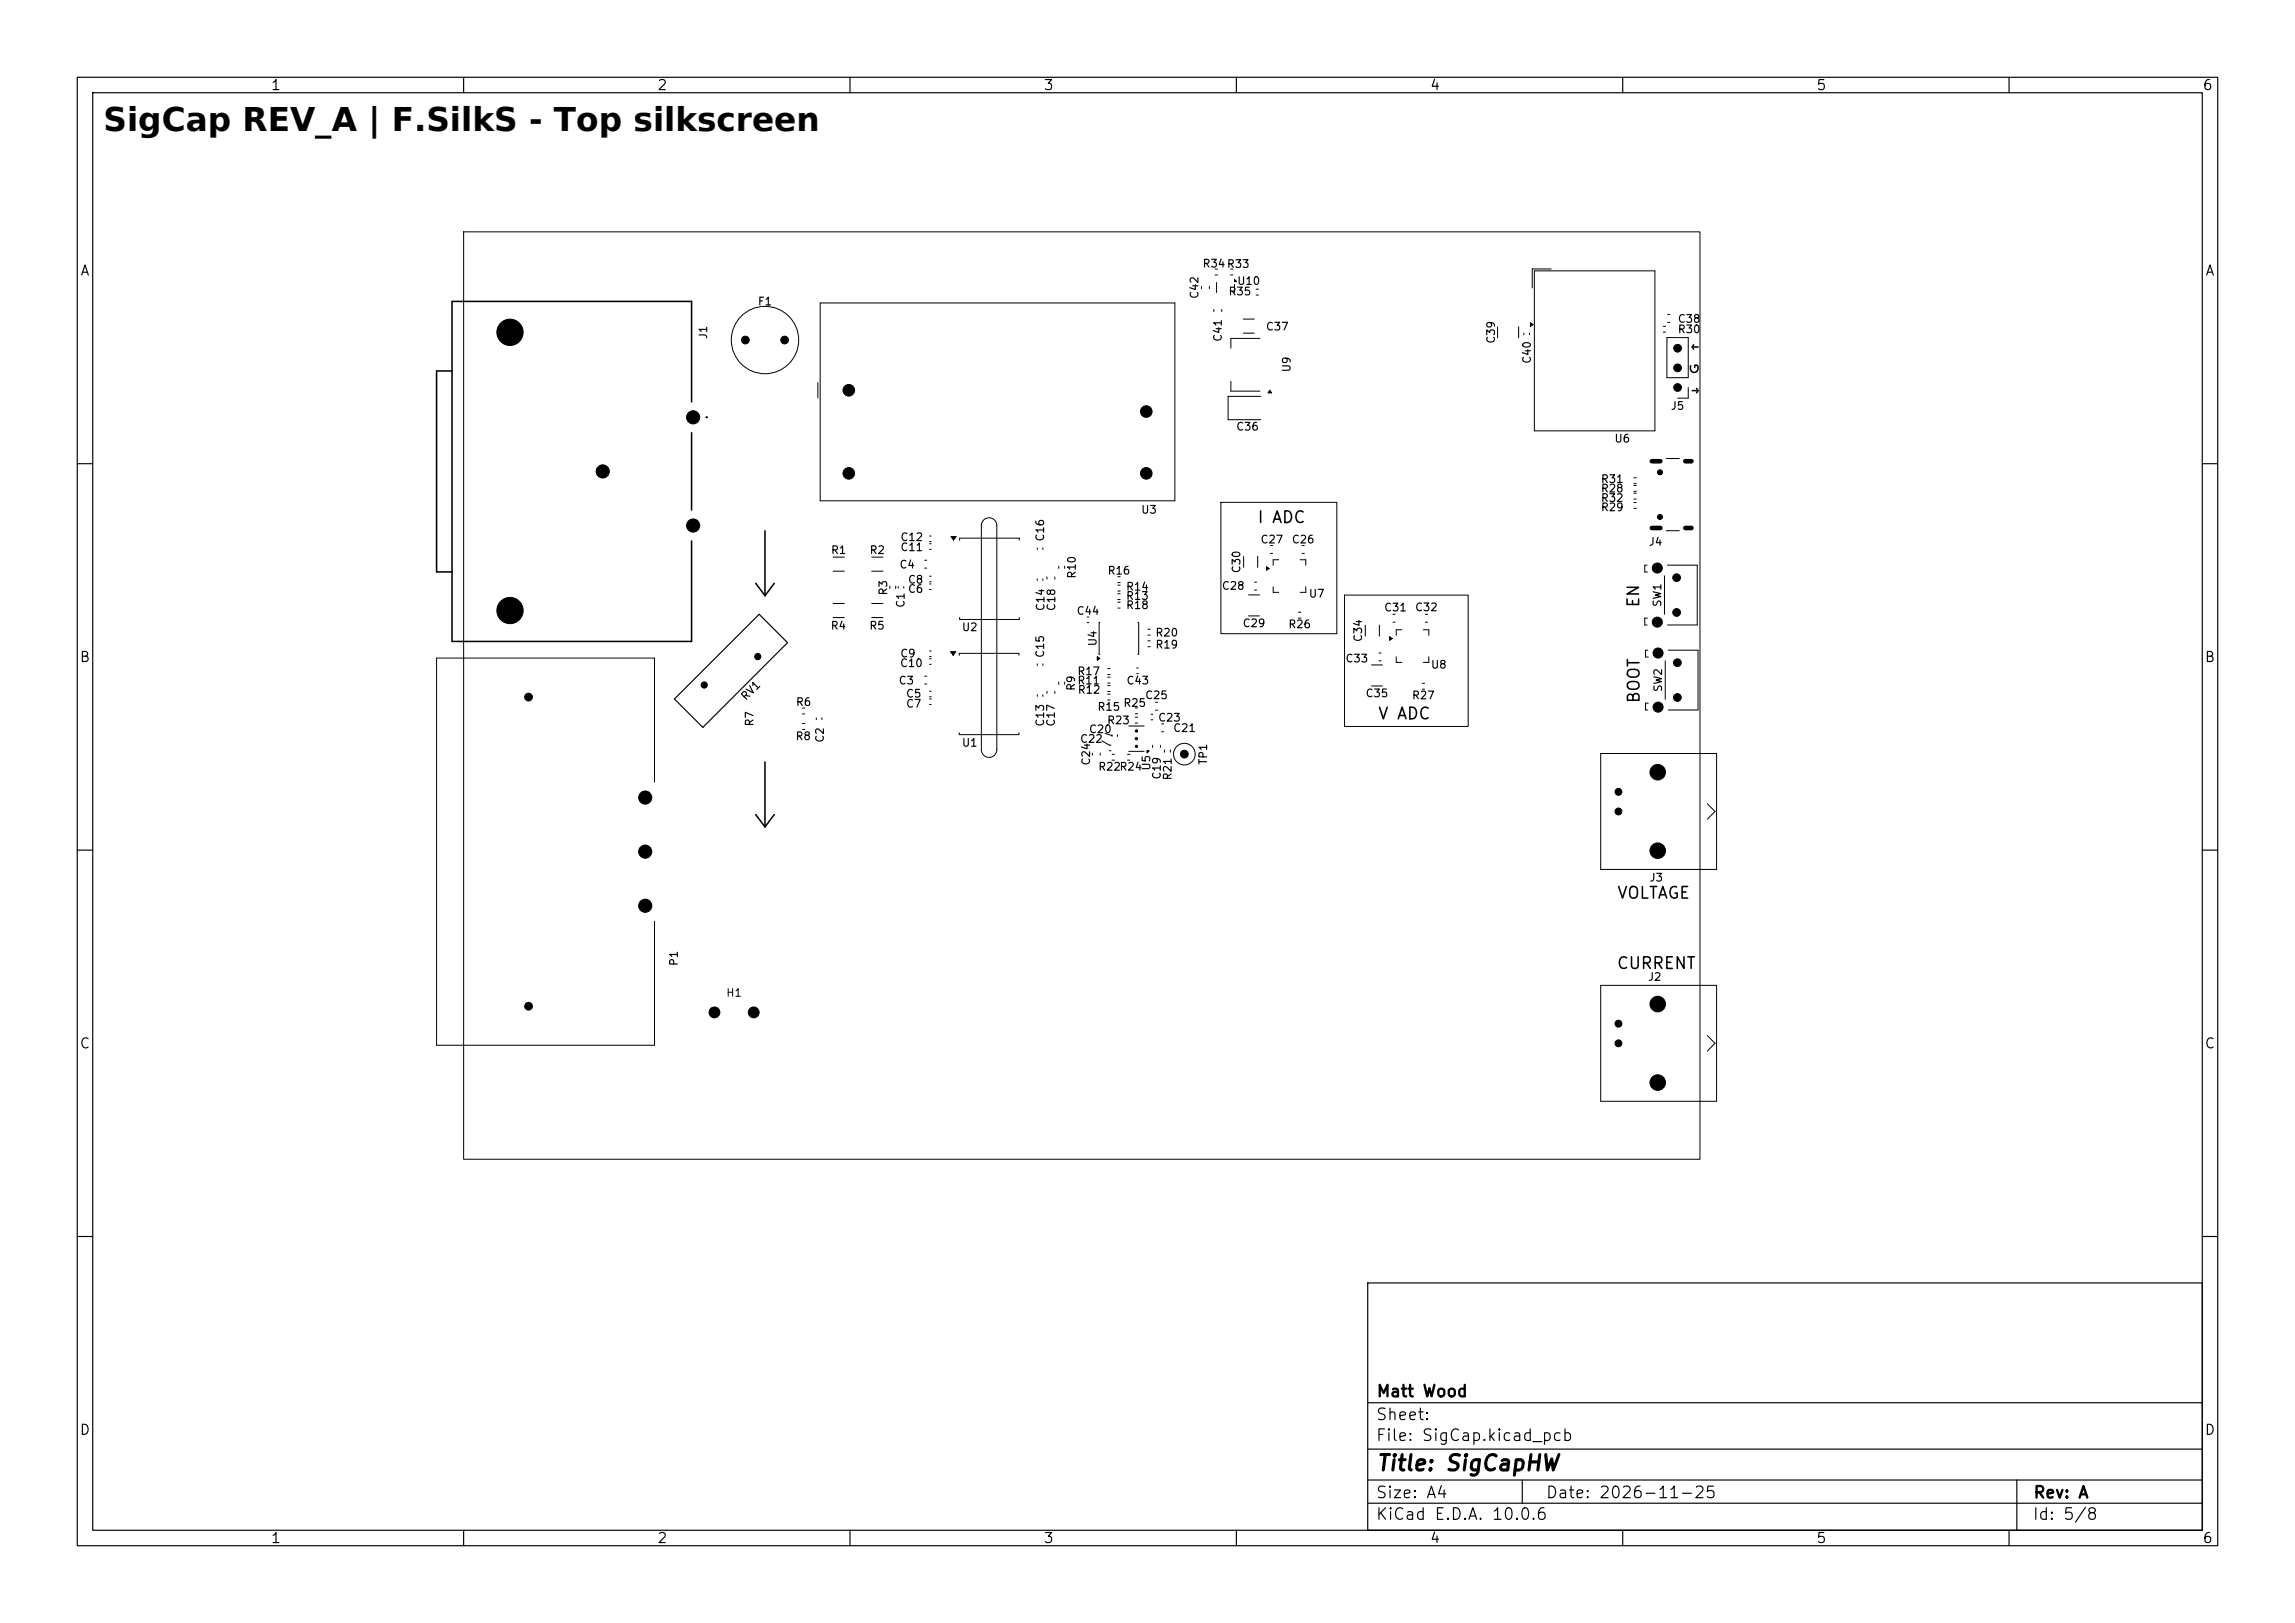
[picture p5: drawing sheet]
<svg xmlns="http://www.w3.org/2000/svg" width="297mm" height="210mm" viewBox="0 0 297 210" stroke-linecap="round" stroke-linejoin="round" font-family="sans-serif">
<defs><g id="words">
<text font-size="4.2" x="13.4" y="16.9">SigCap REV_A | F.SilkS - Top silkscreen</text>
<text font-size="2" x="178" y="190.8">Title: SigCapHW</text>
<g font-size="1.5">
<text x="162.6" y="68.1">I ADC</text>
<text x="212.5" y="78.7" transform="rotate(-90 212.5 78.7)">EN</text>
<text x="178.2" y="93.5">V ADC</text>
<text x="212.6" y="91.1" transform="rotate(-90 212.6 91.1)">BOOT</text>
<text x="209.2" y="116.7">VOLTAGE</text>
<text x="209.1" y="125.8">CURRENT</text>
<text x="178" y="184.1">Sheet:</text>
<text x="178" y="181.1">Matt Wood</text>
<text x="178" y="186.8">File: SigCap.kicad_pcb</text>
<text x="178" y="197">KiCad E.D.A. 10.0.6</text>
<text x="178" y="194.2">Size: A4</text>
<text x="200" y="194.2">Date: 2026-11-25</text>
<text x="263" y="197">Id: 5/8</text>
<text x="263" y="194.2">Rev: A</text>
</g>
<g font-size="1.3">
<text x="35" y="12">1</text>
<text x="85" y="12">2</text>
<text x="135" y="12">3</text>
<text x="185" y="12">4</text>
<text x="235" y="12">5</text>
<text x="285" y="12">6</text>
<text x="10.3" y="36">A</text>
<text x="285.3" y="36">A</text>
<text x="10.2" y="86">B</text>
<text x="285.2" y="86">B</text>
<text x="10.2" y="136">C</text>
<text x="285.2" y="136">C</text>
<text x="10.2" y="186">D</text>
<text x="285.2" y="186">D</text>
<text x="35" y="200">1</text>
<text x="85" y="200">2</text>
<text x="135" y="200">3</text>
<text x="185" y="200">4</text>
<text x="235" y="200">5</text>
<text x="285" y="200">6</text>
</g>
<g font-size="1">
<text x="155.5" y="34.9">R34R33</text>
<text x="98" y="39.8">F1</text>
<text x="155.3" y="38.8" transform="rotate(-90 155.3 38.8)">C42</text>
<text x="158.9" y="38.5">R35</text>
<text x="160" y="37.1">U10</text>
<text x="91.8" y="44" transform="rotate(-90 91.8 44)">J1</text>
<text x="158.4" y="44.3" transform="rotate(-90 158.4 44.3)">C41</text>
<text x="163.7" y="43">C37</text>
<text x="193.7" y="44.6" transform="rotate(-90 193.7 44.6)">C39</text>
<text x="198.4" y="47.2" transform="rotate(-90 198.4 47.2)">C40</text>
<text x="217" y="43.4">R30</text>
<text x="217" y="42">C38</text>
<text x="220.1" y="46" transform="rotate(-90 220.1 46)">↑</text>
<text x="167.3" y="48.3" transform="rotate(-90 167.3 48.3)">U9</text>
<text x="216.1" y="53.3">J5</text>
<text x="220.1" y="51.6" transform="rotate(-90 220.1 51.6)">↓</text>
<text x="220.1" y="48.6" transform="rotate(-90 220.1 48.6)">G</text>
<text x="159.9" y="56">C36</text>
<text x="208.8" y="57.5">U6</text>
<text x="207.1" y="62.7">R31</text>
<text x="207.1" y="65.2">R32</text>
<text x="207.1" y="64">R28</text>
<text x="107.5" y="71.9">R1</text>
<text x="112.5" y="71.9">R2</text>
<text x="116.4" y="70.3">C12</text>
<text x="116.4" y="71.6">C11</text>
<text x="135.4" y="70.2" transform="rotate(-90 135.4 70.2)">C16</text>
<text x="147.6" y="66.7">U3</text>
<text x="163" y="70.6">C27</text>
<text x="167.1" y="70.6">C26</text>
<text x="207.1" y="66.4">R29</text>
<text x="213.3" y="70.9">J4</text>
<text x="115.1" y="77.1" transform="rotate(-90 115.1 77.1)">R3</text>
<text x="116.3" y="73.8">C4</text>
<text x="117.4" y="77">C6</text>
<text x="117.4" y="75.8">C8</text>
<text x="139.5" y="75" transform="rotate(-90 139.5 75)">R10</text>
<text x="143.3" y="74.6">R16</text>
<text x="145.6" y="76.7">R14</text>
<text x="145.6" y="77.9">R13</text>
<text x="158" y="76.6">C28</text>
<text x="160.8" y="74.3" transform="rotate(-90 160.8 74.3)">C30</text>
<text x="169.3" y="77.6">U7</text>
<text x="107.4" y="81.7">R4</text>
<text x="112.4" y="81.7">R5</text>
<text x="117.3" y="78.7" transform="rotate(-90 117.3 78.7)">C1</text>
<text x="124.4" y="81.9">U2</text>
<text x="135.4" y="79.2" transform="rotate(-90 135.4 79.2)">C14</text>
<text x="136.8" y="79.2" transform="rotate(-90 136.8 79.2)">C18</text>
<text x="139.2" y="79.8">C44</text>
<text x="142.2" y="83.7" transform="rotate(-90 142.2 83.7)">U4</text>
<text x="145.6" y="79.1">R18</text>
<text x="149.4" y="82.6">R20</text>
<text x="160.7" y="81.4">C29</text>
<text x="166.6" y="81.5">R26</text>
<text x="176.5" y="83.2" transform="rotate(-90 176.5 83.2)">C34</text>
<text x="179" y="79.4">C31</text>
<text x="183" y="79.3">C32</text>
<text x="215.2" y="78.6" transform="rotate(-90 215.2 78.6)">SW1</text>
<text x="116.2" y="88.8">C3</text>
<text x="116.4" y="86.6">C10</text>
<text x="116.4" y="85.3">C9</text>
<text x="135.4" y="85.2" transform="rotate(-90 135.4 85.2)">C15</text>
<text x="139.3" y="87.6">R17</text>
<text x="139.3" y="88.8">R11</text>
<text x="139.4" y="89.5" transform="rotate(-90 139.4 89.5)">R9</text>
<text x="145.7" y="88.8">C43</text>
<text x="149.4" y="84.2">R19</text>
<text x="174" y="86">C33</text>
<text x="185.1" y="86.8">U8</text>
<text x="215.3" y="89.6" transform="rotate(-90 215.3 89.6)">SW2</text>
<text x="96.6" y="90.9" transform="rotate(-45 96.6 90.9)">RV1</text>
<text x="97.8" y="94.1" transform="rotate(-90 97.8 94.1)">R7</text>
<text x="102.9" y="91.6">R6</text>
<text x="117.2" y="91.8">C7</text>
<text x="117.2" y="90.5">C5</text>
<text x="135.4" y="94.1" transform="rotate(-90 135.4 94.1)">C13</text>
<text x="136.8" y="94.1" transform="rotate(-90 136.8 94.1)">C17</text>
<text x="139.4" y="90">R12</text>
<text x="140.8" y="95.1">C20</text>
<text x="141.9" y="92.2">R15</text>
<text x="143.2" y="94">R23</text>
<text x="145.3" y="91.7">R25</text>
<text x="148.1" y="90.7">C25</text>
<text x="149.8" y="93.6">C23</text>
<text x="151.7" y="95">C21</text>
<text x="176.6" y="90.5">C35</text>
<text x="182.6" y="90.7">R27</text>
<text x="102.9" y="96">R8</text>
<text x="106.9" y="96.2" transform="rotate(-90 106.9 96.2)">C2</text>
<text x="124.4" y="96.9">U1</text>
<text x="139.7" y="96.4">C22</text>
<text x="141.3" y="99.1" transform="rotate(-90 141.3 99.1)">C24</text>
<text x="142" y="100">R22R24</text>
<text x="149.1" y="99.8" transform="rotate(-90 149.1 99.8)">U5</text>
<text x="150.5" y="101" transform="rotate(-90 150.5 101)">C19</text>
<text x="151.9" y="101.1" transform="rotate(-90 151.9 101.1)">R21</text>
<text x="156.5" y="99" transform="rotate(-90 156.5 99)">TP1</text>
<text x="213.4" y="114.3">J3</text>
<text x="88" y="125.1" transform="rotate(-90 88 125.1)">P1</text>
<text x="93.9" y="129.2">H1</text>
<text x="213.2" y="127.2">J2</text>
</g>
</g></defs>
<g fill="none" stroke="#000" stroke-width=".15">
<path d="M10 10h277v190h-277zM12 12h273v186h-273zM60 10v2M110 10v2M160 10v2M210 10v2M260 10v2M10 60h2M98.2 79.5l3.7 3.7-10.9 10.9-3.7-3.7zM285 60h2M10 110h2M285 110h2"/>
<path d="M10 160h2M177 166h108v32h-108zM285 160h2M60 198v2M110 198v2M160 198v2M177 194.5h108M177 191.5h108M177 187.5h108M177 181.5h108M197 191.5v3M210 198v2"/>
<path d="M260 198v2M261 191.5v6.5"/>
</g>
<path d="M58.5 48h-2v26h2M89.5 52v-13h-31v44h31v-13M89.5 56v10M97.8 75.5l1.2 1.6M99 68.7v8.4M100.2 75.5l-1.2 1.6M99 98.6v8.4M97.8 105.4l1.2 1.6M100.2 105.4l-1.2 1.6" fill="none" stroke="#000" stroke-width=".2"/>
<g fill="none" stroke="#000" stroke-width=".13">
<path d="M60 30h160v120h-160zM106.1 39.2h45.9v25.6h-45.9zM155.5 37.1v.2M156.5 37.1v.2M157.2 34.8h.4M157.2 35.6h.4M157.4 36.6v1.3M159.2 34.8h.4M159.2 35.6h.4M159.8 36.2l.2 .2h-.2zM159.8 36.8v1.1M162.6 37.4h.3"/>
<path d="M162.6 38.2h.3M198.6 35.1h15.6v20.7h-15.6zM200.7 34.8h-2.4v2.5M105.8 49.5v2M157.1 40v.3M158.1 40v.3M159.3 49.4v1.2h3.7M160.9 41.3h1.4M160.9 43.1h1.4M163 43.8h-3.7v1.3M163.2 51.3h-4.3v3h4.3M164.3 50.5l.3 .3h-.5z"/>
<path d="M193.8 42.3v1.4M196.5 42.3v1.4M197.2 43.1v.2M197.9 43.1v.2M198.1 41.8l.3 .2-.3 .2zM215.2 42.2h.4M215.2 43h.4M215.6 59.3h1.7M215.7 43.7h2.8v5.2h-2.8zM215.8 40.7h.3M215.8 41.7h.3M218.5 50.1v1.4h-1.4"/>
<path d="M107.8 72.1h1.5M107.8 73.9h1.5M107.8 78.1h1.5M107.8 79.9h1.5M112.8 72.1h1.5M112.8 73.9h1.5M112.8 78.1h1.5M112.8 79.9h1.5M115.2 75.8v.4M115.9 75.8v.4M116.2 75.9v.2M117 75.9v.2"/>
<path d="M119.7 72.5h.2M119.7 73.5h.2M120.3 75.6h.2M120.3 76.3h.2M120.3 70.4h.2M120.3 71.1h.2M120.3 69.4h.2M120.3 70.1h.2M120.3 74.6h.2M120.3 75.3h.2M123.1 69.4h.6l-.3 .5zM124.2 69.9v-.3h7.7v.3"/>
<path d="M124.2 79.9v.3h7.7v-.3M127.3 67.3a1 1 0 0 1 1.1-.2 1 1 0 0 1 .6 .9v29a1 1 0 0 1-1 1 1 1 0 0 1-1-1v-29l.1-.3zM134.2 70.9v.2M134.2 74.9v.2M135 70.9v.2M135 74.9v.2M135.5 74.7v.2M136.5 74.7v.2M137 73.2v.4M137.8 73.2v.4M140.7 79.8h.2M144.7 74.6h.3"/>
<path d="M144.7 75.4h.3M144.7 77.9h.3M144.7 78.7h.3M144.7 75.7h.3M144.7 76.5h.3M144.7 76.8h.3M144.7 77.6h.3M158 65h15v17h-15zM160.9 72v1.4M161.6 77h1.4M161.6 79.7h1.4M162.3 75.3h.3"/>
<path d="M162.3 76.3h.3M162.8 72v1.4M163.9 73.3l.3 .3-.3 .2zM164.4 70.6h.3M164.4 71.6h.3M164.8 75.9v.7h.7M165.5 72.4h-.7v.8M168 80h.4M168 79.2h.4M168.3 72.4h.7v.8M168.5 70.6h.3M168.5 71.6h.3"/>
<path d="M169 75.9v.7h-.7M174 77h16v17h-16zM180.3 79.5h.2M184.5 79.5h.2M211.4 62.8h.4M211.4 63.6h.4M211.4 63.8h.4M211.4 64.6h.4M211.4 61.8h.4M211.4 62.6h.4M211.4 65h.4M211.4 65.8h.4"/>
<path d="M213.2 73.1h-.3v.9h.3M213.2 80h-.3v.9h.3M215.4 74.5v5M215.6 68.7h1.7M215.8 73.1h3.8v7.8h-3.8M103.8 91.6h.4M103.8 92.4h.4M103.8 93.6h.4M103.8 94.4h.4M105.6 92.9v.2M106.4 92.9v.2M119.7 87.5h.2"/>
<path d="M119.7 88.5h.2M120.3 90.4h.2M120.3 91.2h.2M120.3 89.4h.2M120.3 90.2h.2M120.3 85.2h.2M120.3 86h.2M120.3 84.2h.2M120.3 85h.2M123 84.3h.7l-.3 .5zM124.1 84.8v-.3h7.8v.3M124.1 94.8v.3h7.8v-.3"/>
<path d="M134.2 85.9v.2M134.2 89.9v.2M135 85.9v.2M135 89.9v.2M135.5 89.5v.2M136.5 89.5v.2M137 88.2v.4M137.8 88.2v.4M140.7 80.6h.2M141.4 97.4v.3M142 85l.3 .2-.3 .2zM142.3 80.5h-.1v4.2h.1"/>
<path d="M142.4 97.4v.3M142.6 95.9l1 .5h.2M143 94.9l.9 .3M143.3 86.5h.4M143.3 87.3h.4M143.3 89.8h.4M143.3 90.6h.4M143.3 87.6h.4M143.3 88.4h.4M143.3 88.7h.4M143.3 89.5h.4M143.6 97.1h.2"/>
<path d="M143.9 95.1v.2M143.9 97.6h.3M143.9 98.4h.3M144.6 95.1v.2M145.9 97.6h.3M145.9 98.4h.3M146.1 93.9h2M146.1 97.2h2M146.9 92.4h.3M146.9 92.8h.3M146.9 93.6h.3M146.9 91.6h.3"/>
<path d="M147.1 86.4h.2M147.1 87.2h.2M147.3 80.5h.1v4.2h-.1M148.4 97.1h.3l-.3 .3zM148.5 81.4h.4M148.5 82.2h.4M148.5 82.9h.4M148.5 83.7h.4M149 92.4h.2M149 93.1h.2M149.2 96.4v.3M149.5 91.9h.3"/>
<path d="M149.5 90.9h.3M150.2 96.4v.3M150.3 93.7h.3M150.3 94.7h.3M150.7 97v.3M151.4 97v.3M176.7 80.9v1.4M177.5 86h1.4M177.5 88.8h1.4M178.5 84.5h.2M178.5 85.5h.2M178.5 80.9v1.4"/>
<path d="M179.8 82.4l.4 .2-.4 .3zM180.3 80.5h.2M180.7 85v.7h.7M181.4 81.5h-.7v.7M184 88.4h.4M184 89.2h.4M184.2 81.5h.7v.7M184.5 80.5h.2M184.9 85v.7h-.7M207.1 97.5h15.1v15h-15.1zM213.3 84.1h-.3v.9h.3M213.3 91h-.3v.9h.3"/>
<path d="M215.5 85.5v5M215.9 84.1h3.8v7.8h-3.8M84.7 101.2v-16h-28.2v50.1h28.2v-16.1M220.9 104l1 1-1 1M207.1 127.5h15.1v15h-15.1zM220.9 134l1 1-1 1"/>
<circle cx="91.4" cy="54" r=".05"/>
<circle cx="99" cy="44" r="4.4"/>
<circle cx="153.3" cy="97.6" r="1.4"/>
</g>
<path d="M159.8 36.2l.2 .2h-.2zM164.3 50.5l.3 .3h-.5zM198.1 41.8l.3 .2-.3 .2zM123.1 69.4h.6l-.3 .5zM163.9 73.3l.3 .3-.3 .2zM123 84.3h.7l-.3 .5zM142 85l.3 .2-.3 .2zM148.4 97.1h.3l-.3 .3zM179.8 82.4l.4 .2-.4 .3z" fill="#000"/>
<g fill="#000" stroke="#000" stroke-width=".13">
<circle cx="66" cy="43" r="1.7"/>
<circle cx="89.7" cy="54" r=".85"/>
<circle cx="91.4" cy="54" r=".05"/>
<circle cx="91.5" cy="54" r=".05"/>
<circle cx="96.5" cy="44" r=".5"/>
<circle cx="101.5" cy="44" r=".5"/>
<circle cx="109.8" cy="50.5" r=".75"/>
<circle cx="148.3" cy="53.2" r=".75"/>
<circle cx="217.1" cy="45.1" r=".5"/>
<circle cx="217.1" cy="50.1" r=".5"/>
<circle cx="217.1" cy="47.6" r=".5"/>
<circle cx="66" cy="79" r="1.7"/>
<circle cx="78" cy="61" r=".85"/>
<circle cx="89.7" cy="68" r=".85"/>
<circle cx="109.8" cy="61.2" r=".75"/>
<circle cx="148.3" cy="61.2" r=".75"/>
<circle cx="214.5" cy="73.5" r=".65"/>
<circle cx="214.8" cy="61.1" r=".32"/>
<circle cx="214.8" cy="66.9" r=".32"/>
<circle cx="217" cy="79.2" r=".5"/>
<circle cx="217" cy="74.8" r=".5"/>
<circle cx="68.4" cy="90.2" r=".5"/>
<circle cx="91.1" cy="88.6" r=".4"/>
<circle cx="98.1" cy="85" r=".4"/>
<circle cx="147.1" cy="96.6" r=".15"/>
<circle cx="147.1" cy="94.6" r=".15"/>
<circle cx="147.1" cy="95.6" r=".15"/>
<circle cx="153.3" cy="97.6" r=".5"/>
<circle cx="214.5" cy="80.5" r=".65"/>
<circle cx="214.5" cy="99.9" r="1"/>
<circle cx="214.6" cy="84.5" r=".65"/>
<circle cx="214.6" cy="91.5" r=".65"/>
<circle cx="217.1" cy="90.2" r=".5"/>
<circle cx="217.1" cy="85.8" r=".5"/>
<circle cx="83.5" cy="117.2" r=".85"/>
<circle cx="83.5" cy="103.2" r=".85"/>
<circle cx="83.5" cy="110.2" r=".85"/>
<circle cx="209.4" cy="105" r=".45"/>
<circle cx="209.4" cy="102.5" r=".45"/>
<circle cx="214.5" cy="110.1" r="1"/>
<circle cx="68.4" cy="130.2" r=".5"/>
<circle cx="92.5" cy="131" r=".7"/>
<circle cx="97.5" cy="131" r=".7"/>
<circle cx="209.4" cy="135" r=".45"/>
<circle cx="209.4" cy="132.5" r=".45"/>
<circle cx="214.5" cy="129.9" r="1"/>
<circle cx="214.5" cy="140.1" r="1"/>
</g>
<path d="M213.8 59.7h1.1M218.1 59.7h.8M213.8 68.3h1.1M218.1 68.3h.8" fill="none" stroke="#000" stroke-width=".6"/>
<use href="#words"/>
</svg>
